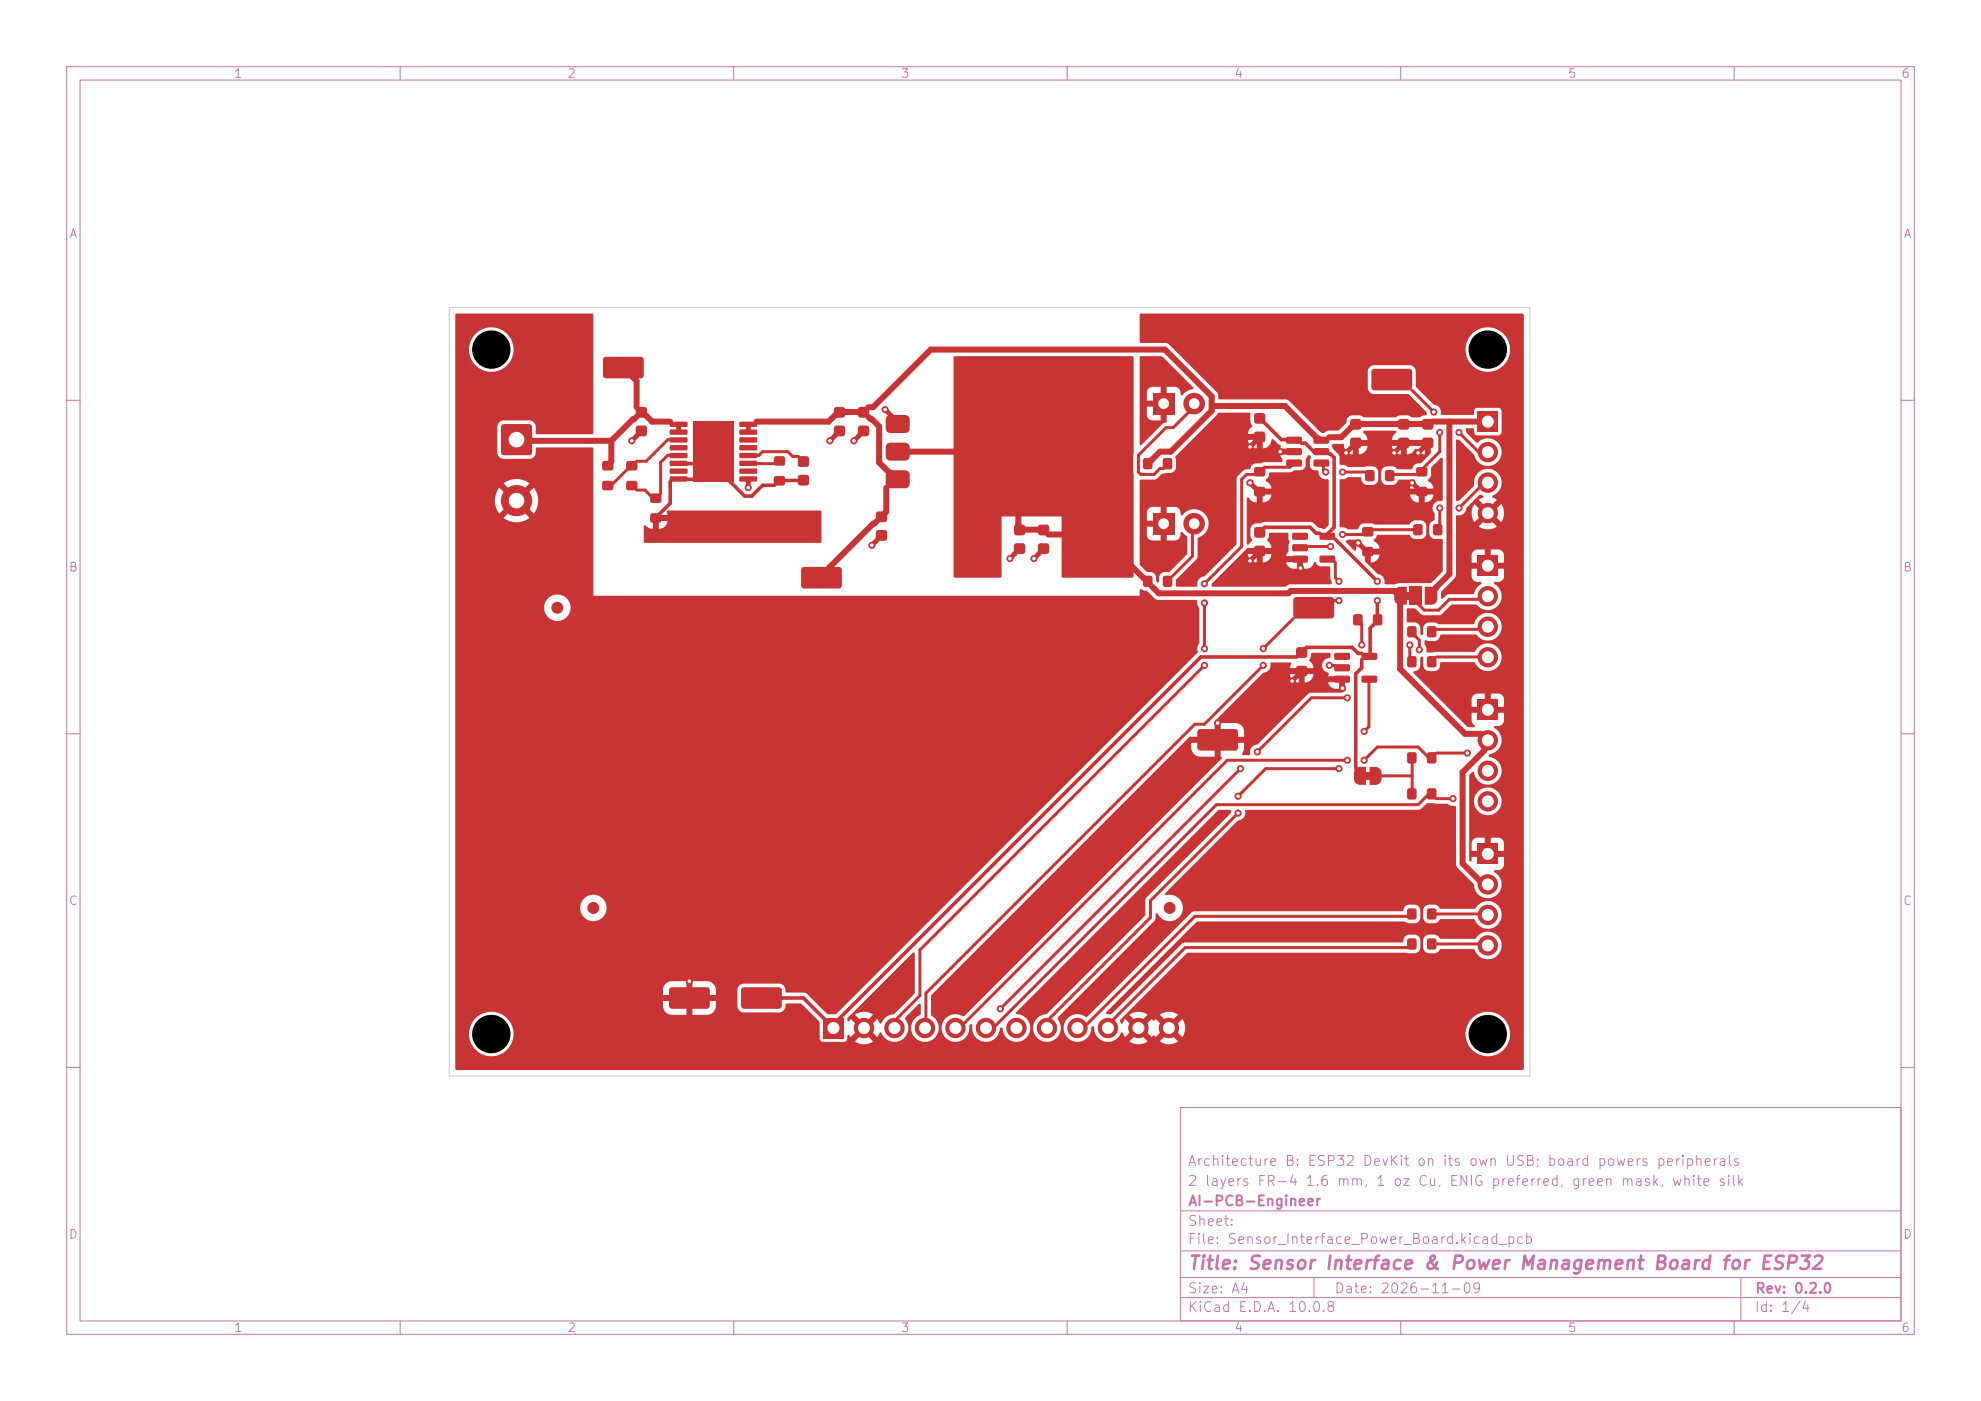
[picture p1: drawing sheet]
<svg xmlns="http://www.w3.org/2000/svg" width="297mm" height="210mm" viewBox="0 0 297 210" stroke-linecap="round" stroke-linejoin="round" font-family="sans-serif">
<defs><g id="words">
<text font-size="2" fill="#c872ab" x="178" y="190.8">Title: Sensor Interface &amp; Power Management Board for ESP32</text>
<g font-size="1.5" fill="#c872ab">
<text x="178" y="178.1">2 layers FR-4 1.6 mm, 1 oz Cu, ENIG preferred, green mask, white silk</text>
<text x="178" y="175.1">Architecture B: ESP32 DevKit on its own USB; board powers peripherals</text>
<text x="178" y="184.1">Sheet:</text>
<text x="178" y="181.1">AI-PCB-Engineer</text>
<text x="178" y="186.8">File: Sensor_Interface_Power_Board.kicad_pcb</text>
<text x="178" y="197">KiCad E.D.A. 10.0.8</text>
<text x="178" y="194.2">Size: A4</text>
<text x="200" y="194.2">Date: 2026-11-09</text>
<text x="263" y="197">Id: 1/4</text>
<text x="263" y="194.2">Rev: 0.2.0</text>
</g>
<g font-size="1.3" fill="#c872ab">
<text x="35" y="12">1</text>
<text x="85" y="12">2</text>
<text x="135" y="12">3</text>
<text x="185" y="12">4</text>
<text x="235" y="12">5</text>
<text x="285" y="12">6</text>
<text x="10.3" y="36">A</text>
<text x="285.3" y="36">A</text>
<text x="10.2" y="86">B</text>
<text x="285.2" y="86">B</text>
<text x="10.2" y="136">C</text>
<text x="285.2" y="136">C</text>
<text x="10.2" y="186">D</text>
<text x="285.2" y="186">D</text>
<text x="35" y="200">1</text>
<text x="85" y="200">2</text>
<text x="135" y="200">3</text>
<text x="185" y="200">4</text>
<text x="235" y="200">5</text>
<text x="285" y="200">6</text>
</g>
</g></defs>
<g fill="none" stroke="#c872ab" stroke-width=".15">
<path d="M10 10h277v190h-277zM12 12h273v186h-273zM60 10v2M110 10v2M160 10v2M210 10v2M260 10v2M10 60h2M285 60h2M10 110h2M285 110h2M10 160h2"/>
<path d="M177 166h108v32h-108zM285 160h2M60 198v2M110 198v2M160 198v2M177 194.5h108M177 191.5h108M177 187.5h108M177 181.5h108M197 191.5v3M210 198v2M260 198v2"/>
<path d="M261 191.5v6.5"/>
</g>
<g fill="#c83434">
<path d="M210.6 88.8h.9v1h-.9z"/>
<path d="M204.6 115.8h.9v1h-.9z"/>
<path d="M214 98.5l.3-.2h.7l.3 .2 .1 .2v1l-.1 .2-.3 .2h-.7l-.3-.2-.1-.2v-1z"/>
<path d="M211.1 98.5l.2-.2h.7l.3 .2 .1 .2v1l-.1 .2-.3 .2h-.7l-.2-.2-.1-.2v-1z"/>
<path d="M188.1 62l.3-.1h.9a.4 .4 0 0 1 .4 .4v.8a.4 .4 0 0 1-.4 .4h-.9a.4 .4 0 0 1-.4-.4v-.8z"/>
<path d="M188.1 64.8l.3-.1h.9a.4 .4 0 0 1 .4 .4v.8a.4 .4 0 0 1-.4 .4h-.9a.4 .4 0 0 1-.4-.4v-.8z"/>
<path d="M193.8 79.9h2.1l.2 .2v.7l-.3 .1h-1.9l-.2-.2z"/>
<path d="M193.8 81.6h2.1l.2 .2v.7l-.3 .1h-1.9l-.2-.2z"/>
<path d="M193.8 83.3h2.1l.2 .2v.7l-.3 .2-1.9-.1-.2-.2z"/>
<path d="M197.9 83.3h2.1l.2 .2v.7l-.3 .2-1.9-.1-.2-.2z"/>
<path d="M197.9 79.9h2.1l.2 .2v.7l-.3 .1h-1.9l-.2-.2z"/>
<path d="M133.1 62.3l.4-.1h2.2a.67 .67 0 0 1 .7 .7v1.3a.67 .67 0 0 1-.7 .7h-2.2a.67 .67 0 0 1-.7-.7v-1.5z"/>
<path d="M133.1 66.5l.4-.1h2.2a.67 .67 0 0 1 .7 .6v1.4a.67 .67 0 0 1-.7 .7h-2.2a.68 .68 0 0 1-.7-.7v-1.6z"/>
<path d="M144.4 64.5l.4-.2h2a.9 .9 0 0 1 .9 .9v5a.9 .9 0 0 1-.9 .9h-1.8a.9 .9 0 0 1-.9-.9v-5z"/>
<path d="M132.9 70.8l.6-.3h2.2a.67 .67 0 0 1 .7 .7v1.3a.67 .67 0 0 1-.7 .7h-2.2a.67 .67 0 0 1-.7-.7v-1.3z"/>
<path d="M205.7 55.4l.4-.1h5.2a.45 .45 0 0 1 .4 .4v2.4a.45 .45 0 0 1-.4 .4h-5.2a.45 .45 0 0 1-.5-.4v-2.4z"/>
<path d="M123.4 152.6h3.1v3h-3.1z"/>
<path d="M120.2 85.1l.4-.1h5.2a.45 .45 0 0 1 .4 .4v2.4a.45 .45 0 0 1-.4 .4h-5.2a.45 .45 0 0 1-.5-.4v-2.4z"/>
<path d="M194.4 97.1l.3-.1h.9a.4 .4 0 0 1 .4 .4v.8a.4 .4 0 0 1-.4 .4h-.9a.4 .4 0 0 1-.4-.4v-.8z"/>
<path d="M194.4 99.9l.3-.1h.9a.41 .41 0 0 1 .4 .4v.8a.41 .41 0 0 1-.4 .4h-.9a.41 .41 0 0 1-.4-.4v-.8z"/>
<path d="M171.5 68.8l.2-.2h.7l.3 .2 .1 .2v1l-.1 .2-.3 .2h-.7l-.2-.2-.1-.2v-1z"/>
<path d="M174.4 68.8l.3-.2h.7l.3 .2 .1 .2v1l-.1 .2-.3 .2h-.7l-.3-.2-.1-.2v-1z"/>
<path d="M221.5 83.3h3.1v3h-3.1z"/>
<path d="M188.1 79.1l.3-.1h.9a.41 .41 0 0 1 .4 .4v.8a.41 .41 0 0 1-.4 .4h-.9a.41 .41 0 0 1-.4-.4v-.8z"/>
<path d="M188.1 81.9l.3-.1h.9a.41 .41 0 0 1 .4 .4v.8a.41 .41 0 0 1-.4 .4h-.9a.41 .41 0 0 1-.4-.4v-.8z"/>
<path d="M209.2 88.3l.6-.3h1.1v2.7l-1.1-.1a.88 .88 0 0 1-.8-.8v-1.1z"/>
<path d="M211.4 88h1.8v2.7h-1.8z"/>
<path d="M213.6 88h1.1a.9 .9 0 0 1 .8 .9v1a.9 .9 0 0 1-.9 .8h-1z"/>
<path d="M211.1 112.9l.2-.2h.7l.3 .2 .1 .2v1l-.1 .2-.3 .2h-.7l-.2-.2-.1-.2v-1z"/>
<path d="M214 112.9l.3-.2h.7l.3 .2 .1 .2v1l-.1 .2-.3 .2h-.7l-.3-.2-.1-.2v-1z"/>
<path d="M213.3 62.9l.3-.1h.9a.4 .4 0 0 1 .4 .4v.8a.4 .4 0 0 1-.4 .4h-.9a.41 .41 0 0 1-.4-.4v-.8z"/>
<path d="M213.3 65.7l.3-.1h.9a.4 .4 0 0 1 .4 .4v.8a.4 .4 0 0 1-.4 .4h-.9a.41 .41 0 0 1-.4-.4v-.8z"/>
<path d="M221.5 61.7h3.1v3h-3.1z"/>
<path d="M204.3 79.1l.3-.1h1l.2 .1 .1 .3v.7l-.1 .2-.2 .1h-1l-.3-.1-.1-.2v-.7z"/>
<path d="M204.3 82.1l.3-.1h1l.2 .1 .1 .2v.7l-.1 .3-.2 .1h-1l-.3-.1-.1-.3v-.7z"/>
<path d="M188.1 70.1l.3-.1h1l.2 .1 .1 .3v.7l-.1 .2-.2 .1h-1l-.3-.1-.1-.2v-.7z"/>
<path d="M188.1 73.1l.3-.1h1l.2 .1 .1 .2v.7l-.1 .3-.2 .1h-1l-.3-.1-.1-.3v-.7z"/>
<path d="M158.9 56.3l.4-.1h5.2a.45 .45 0 0 1 .4 .4v2.4a.45 .45 0 0 1-.4 .4h-5.2a.45 .45 0 0 1-.5-.4v-2.4z"/>
<path d="M100.4 148.1l.4-.1h5.2a.45 .45 0 0 1 .4 .4v2.4a.45 .45 0 0 1-.4 .4h-5.2a.45 .45 0 0 1-.5-.4v-2.4z"/>
<path d="M94 69.2l.2-.1h1l.3 .1 .1 .3v.7l-.1 .2-.3 .1h-1l-.2-.1-.1-.2v-.7z"/>
<path d="M94 72.2l.2-.1h1l.3 .1 .1 .2v.7l-.1 .3-.3 .1h-1l-.2-.1-.1-.3v-.7z"/>
<path d="M214.9 78.7l.3-.2h.7l.3 .2 .1 .2v1l-.1 .2-.3 .2h-.7l-.3-.2-.1-.2v-1z"/>
<path d="M212 78.7l.2-.2h.7l.3 .2 .1 .2v1l-.1 .2-.3 .2h-.7l-.2-.2-.1-.2v-1z"/>
<path d="M125.1 61.1l.3-.1h.9a.4 .4 0 0 1 .4 .4v.8a.4 .4 0 0 1-.4 .4h-.9a.4 .4 0 0 1-.4-.4v-.8z"/>
<path d="M125.1 63.9l.3-.1h.9a.4 .4 0 0 1 .4 .4v.8a.4 .4 0 0 1-.4 .4h-.9a.4 .4 0 0 1-.4-.4v-.8z"/>
<path d="M203.2 115.3l.6-.3h1v2.7l-1-.1a.88 .88 0 0 1-.8-.8v-1.1z"/>
<path d="M205.3 115h1a.88 .88 0 0 1 .8 .9v1a.88 .88 0 0 1-.9 .7l-.9 .1z"/>
<path d="M194 89.6l.4-.1h5.2a.45 .45 0 0 1 .4 .4v2.4a.45 .45 0 0 1-.4 .4h-5.2a.45 .45 0 0 1-.5-.4v-2.4z"/>
<path d="M204.8 70.6l.2-.2h.7l.3 .2 .1 .2v1l-.1 .2-.3 .2h-.7l-.2-.2-.1-.2v-1z"/>
<path d="M207.7 70.6l.3-.2h.7l.3 .2 .1 .2v1l-.1 .2-.3 .2h-.7l-.3-.2-.1-.2v-1z"/>
<path d="M128.7 61.1l.3-.1h.9a.41 .41 0 0 1 .4 .4v.8a.41 .41 0 0 1-.4 .4h-.9a.41 .41 0 0 1-.4-.4v-.8z"/>
<path d="M128.7 63.9l.3-.1h.9a.41 .41 0 0 1 .4 .4v.8a.41 .41 0 0 1-.4 .4h-.9a.41 .41 0 0 1-.4-.4v-.8z"/>
<path d="M200.1 97.9h2.1l.2 .2v.7l-.3 .1h-1.9l-.2-.2z"/>
<path d="M200.1 99.6h2.1l.2 .2v.7l-.3 .1h-1.9l-.2-.2z"/>
<path d="M200.1 101.3h2.1l.2 .2v.7l-.3 .2-1.9-.1-.2-.2z"/>
<path d="M204.2 101.3h2.1l.2 .2v.7l-.3 .2-1.9-.1-.2-.2z"/>
<path d="M204.2 97.9h2.1l.2 .2v.7l-.3 .1h-1.9l-.2-.2z"/>
<path d="M211.1 118.3l.2-.2h.7l.3 .2 .1 .2v1l-.1 .2-.3 .2h-.7l-.2-.2-.1-.2v-1z"/>
<path d="M214 118.3l.3-.2h.7l.3 .2 .1 .2v1l-.1 .2-.3 .2h-.7l-.3-.2-.1-.2v-1z"/>
<path d="M192.9 65.5h2.1l.2 .2v.7l-.3 .1h-1.9l-.2-.2z"/>
<path d="M192.9 67.2h2.1l.2 .2v.7l-.3 .1h-1.9l-.2-.2z"/>
<path d="M192.9 68.9h2.1l.2 .2v.7l-.3 .2-1.9-.1-.2-.2z"/>
<path d="M197 68.9h2.1l.2 .2v.7l-.3 .2-1.9-.1-.2-.2z"/>
<path d="M197 67.2h2.1l.2 .2v.7l-.3 .1h-1.9l-.2-.2z"/>
<path d="M197 65.5h2.1l.2 .2v.7l-.3 .1h-1.9l-.2-.2z"/>
<path d="M152.1 78.8l.3-.2h.9a.4 .4 0 0 1 .4 .4v.9a.4 .4 0 0 1-.4 .4h-.9a.4 .4 0 0 1-.4-.4v-.9z"/>
<path d="M152.1 81.5l.3-.1h.9a.4 .4 0 0 1 .4 .4v.8a.4 .4 0 0 1-.4 .4h-.9a.4 .4 0 0 1-.4-.4v-.8z"/>
<path d="M116.1 68.5l.3-.1h1l.2 .1 .1 .2v.8l-.1 .2-.2 .1h-1l-.3-.1-.1-.2v-.8z"/>
<path d="M116.1 71.5l.3-.2h1l.2 .2 .1 .2v.7l-.1 .3-.2 .1h-1l-.3-.1-.1-.3v-.7z"/>
<path d="M179.6 109.4l.4-.1h5.2a.45 .45 0 0 1 .4 .4v2.4a.45 .45 0 0 1-.4 .4h-5.2a.45 .45 0 0 1-.5-.4v-2.4z"/>
<path d="M171.5 86.4l.2-.1h.7l.3 .1 .1 .2v1l-.1 .3-.3 .1h-.7l-.2-.1-.1-.3v-1z"/>
<path d="M174.4 86.4l.3-.1h.7l.3 .1 .1 .2v1l-.1 .3-.3 .1h-.7l-.3-.1-.1-.3v-1z"/>
<path d="M119.7 68.5l.3-.1h.9a.4 .4 0 0 1 .4 .4v.8a.4 .4 0 0 1-.4 .4h-.9a.4 .4 0 0 1-.4-.4v-.8z"/>
<path d="M119.7 71.3l.3-.1h.9a.4 .4 0 0 1 .4 .4v.8a.4 .4 0 0 1-.4 .4h-.9a.4 .4 0 0 1-.4-.4v-.8z"/>
<path d="M211.1 94l.2-.2h.7l.3 .2 .1 .2v1l-.1 .2-.3 .2h-.7l-.2-.2-.1-.2v-1z"/>
<path d="M214 94l.3-.2h.7l.3 .2 .1 .2v1l-.1 .2-.3 .2h-.7l-.3-.2-.1-.2v-1z"/>
<path d="M97.6 74.1l.2-.1h1l.3 .1 .1 .2v.7l-.1 .3-.3 .1h-1l-.2-.1-.1-.3v-.7z"/>
<path d="M97.6 77l.2-.1h1l.3 .1 .1 .3v.7l-.1 .3-.3 .1h-1l-.2-.1-.1-.3v-.7z"/>
<path d="M75.2 63.7l.4-.1h3.7a.45 .45 0 0 1 .5 .4v3.8a.45 .45 0 0 1-.5 .4h-3.7a.45 .45 0 0 1-.5-.4v-3.8z"/>
<path d="M221.5 104.9h3.1v3h-3.1z"/>
<path d="M111.2 148.1l.4-.1h5.2a.45 .45 0 0 1 .4 .4v2.4a.45 .45 0 0 1-.4 .4h-5.2a.45 .45 0 0 1-.5-.4v-2.4z"/>
<path d="M202.5 62.9l.3-.1h.9a.4 .4 0 0 1 .4 .4v.8a.4 .4 0 0 1-.4 .4h-.9a.41 .41 0 0 1-.4-.4v-.8z"/>
<path d="M202.5 65.7l.3-.1h.9a.4 .4 0 0 1 .4 .4v.8a.4 .4 0 0 1-.4 .4h-.9a.41 .41 0 0 1-.4-.4v-.8z"/>
<path d="M209.7 62.9l.3-.1h.9a.41 .41 0 0 1 .4 .4v.8a.41 .41 0 0 1-.4 .4h-.9a.41 .41 0 0 1-.4-.4v-.8z"/>
<path d="M209.7 65.7l.3-.1h.9a.41 .41 0 0 1 .4 .4v.8a.41 .41 0 0 1-.4 .4h-.9a.41 .41 0 0 1-.4-.4v-.8z"/>
<path d="M212.4 70.1l.3-.1h1l.2 .1 .1 .3v.7l-.1 .2-.2 .1h-1l-.3-.1-.1-.2v-.7z"/>
<path d="M212.4 73.1l.3-.1h1l.2 .1 .1 .2v.7l-.1 .3-.2 .1h-1l-.3-.1-.1-.3v-.7z"/>
<path d="M172.8 76.9h3.3v3.2h-3.3z"/>
<path d="M172.8 58.9h3.3v3.2h-3.3z"/>
<path d="M221.5 126.5h3.1v3h-3.1z"/>
<path d="M203 92.2l.2-.2h.7l.3 .2 .1 .2v1l-.1 .2-.3 .2h-.7l-.2-.2-.1-.2v-1z"/>
<path d="M205.9 92.2l.3-.2h.7l.3 .2 .1 .2v1l-.1 .2-.3 .2h-.7l-.3-.2-.1-.2v-1z"/>
<path d="M131.4 76.8l.3-.1h.9a.4 .4 0 0 1 .4 .4v.8a.4 .4 0 0 1-.4 .4h-.9a.4 .4 0 0 1-.4-.4v-.8z"/>
<path d="M131.4 79.6l.3-.2h.9a.4 .4 0 0 1 .4 .5v.8a.4 .4 0 0 1-.4 .4h-.9a.4 .4 0 0 1-.4-.4v-.8z"/>
<path d="M100.4 63.3l2.6-.1 .1 .2v.5l-.2 .1h-2.4l-.1-.2z"/>
<path d="M100.4 64.4h2.6l.1 .2v.5l-.2 .1h-2.4l-.1-.2z"/>
<path d="M100.4 65.6h2.6l.1 .1v.5l-.2 .2-2.4-.1-.1-.2z"/>
<path d="M100.4 66.8l2.6-.1 .1 .2v.5l-.2 .1h-2.4l-.1-.2z"/>
<path d="M100.4 67.9h2.6l.1 .2v.5l-.2 .1h-2.4l-.1-.2z"/>
<path d="M100.4 69.1h2.6l.1 .2v.4l-.2 .2-2.4-.1-.1-.1z"/>
<path d="M100.4 70.3l2.6-.1 .1 .2v.5l-.2 .1h-2.4l-.1-.2z"/>
<path d="M100.4 71.4h2.6l.1 .2v.5l-.2 .1h-2.4l-.1-.2z"/>
<path d="M110.9 71.4h2.5l.1 .2v.5l-.2 .1h-2.3l-.2-.2z"/>
<path d="M110.9 70.3l2.5-.1 .1 .2v.5l-.2 .1h-2.3l-.2-.2z"/>
<path d="M110.9 69.1h2.5l.1 .2v.4l-.2 .2-2.3-.1-.2-.1z"/>
<path d="M110.9 67.9h2.5l.1 .2v.5l-.2 .1h-2.3l-.2-.2z"/>
<path d="M110.9 66.8l2.5-.1 .1 .2v.5l-.2 .1h-2.3l-.2-.2z"/>
<path d="M110.9 65.6h2.5l.1 .1v.5l-.2 .2-2.3-.1-.2-.2z"/>
<path d="M110.9 64.4h2.5l.1 .2v.5l-.2 .1h-2.3l-.2-.2z"/>
<path d="M110.9 63.3l2.5-.1 .1 .2v.5l-.2 .1h-2.3l-.2-.2z"/>
<path d="M103.9 63.2h6.1v9h-6.1z"/>
<path d="M155.7 78.8l.3-.2h.9a.4 .4 0 0 1 .4 .4v.9a.4 .4 0 0 1-.4 .4h-.9a.4 .4 0 0 1-.4-.4v-.9z"/>
<path d="M155.7 81.5l.3-.1h.9a.4 .4 0 0 1 .4 .4v.8a.4 .4 0 0 1-.4 .4h-.9a.4 .4 0 0 1-.4-.4v-.8z"/>
<path d="M214 136.3l.3-.2h.7l.3 .2 .1 .2v1l-.1 .2-.3 .2h-.7l-.3-.2-.1-.2v-1z"/>
<path d="M211.1 136.3l.2-.2h.7l.3 .2 .1 .2v1l-.1 .2-.3 .2h-.7l-.2-.2-.1-.2v-1z"/>
<path d="M214 140.8l.3-.2h.7l.3 .2 .1 .2v1l-.1 .2-.3 .2h-.7l-.3-.2-.1-.2v-1z"/>
<path d="M211.1 140.8l.2-.2h.7l.3 .2 .1 .2v1l-.1 .2-.3 .2h-.7l-.2-.2-.1-.2v-1z"/>
<path d="M90.4 69.2l.2-.1h1l.3 .1 .1 .3v.7l-.1 .2-.3 .1h-1l-.2-.1-.1-.2v-.7z"/>
<path d="M90.4 72.2l.2-.1h1l.3 .1 .1 .2v.7l-.1 .3-.3 .1h-1l-.2-.1-.1-.3v-.7z"/>
<path d="M90.5 53.6l.4-.1h5.2a.45 .45 0 0 1 .4 .4v2.4a.45 .45 0 0 1-.4 .4h-5.2a.45 .45 0 0 1-.5-.4v-2.4z"/>
<path d="M95.4 61.1l.3-.1h.9a.4 .4 0 0 1 .4 .4v.8a.4 .4 0 0 1-.4 .4h-.9a.4 .4 0 0 1-.4-.4v-.8z"/>
<path d="M95.4 63.9l.3-.1h.9a.4 .4 0 0 1 .4 .4v.8a.4 .4 0 0 1-.4 .4h-.9a.4 .4 0 0 1-.4-.4v-.8z"/>
<circle cx="129.5" cy="154.1" r="1.53"/>
<circle cx="134.1" cy="154.1" r="1.53"/>
<circle cx="138.7" cy="154.1" r="1.53"/>
<circle cx="143.2" cy="154.1" r="1.53"/>
<circle cx="147.8" cy="154.1" r="1.53"/>
<circle cx="152.4" cy="154.1" r="1.53"/>
<circle cx="157" cy="154.1" r="1.53"/>
<circle cx="161.5" cy="154.1" r="1.53"/>
<circle cx="166.1" cy="154.1" r="1.53"/>
<circle cx="170.7" cy="154.1" r="1.53"/>
<circle cx="175.3" cy="154.1" r="1.53"/>
<circle cx="223.1" cy="89.4" r="1.53"/>
<circle cx="223.1" cy="93.9" r="1.53"/>
<circle cx="223.1" cy="98.5" r="1.53"/>
<circle cx="223.1" cy="67.8" r="1.53"/>
<circle cx="223.1" cy="72.3" r="1.53"/>
<circle cx="223.1" cy="76.9" r="1.53"/>
<circle cx="83.6" cy="91.1" r=".9"/>
<circle cx="89" cy="136.1" r=".9"/>
<circle cx="175.4" cy="136.1" r=".9"/>
<circle cx="77.4" cy="75" r="2.34"/>
<circle cx="223.1" cy="111" r="1.53"/>
<circle cx="223.1" cy="115.5" r="1.53"/>
<circle cx="223.1" cy="120.1" r="1.53"/>
<circle cx="179" cy="78.5" r="1.62"/>
<circle cx="179" cy="60.5" r="1.62"/>
<circle cx="223.1" cy="132.6" r="1.53"/>
<circle cx="223.1" cy="137.1" r="1.53"/>
<circle cx="223.1" cy="141.7" r="1.53"/>
<circle cx="211.4" cy="96.7" r=".54"/>
<circle cx="204.2" cy="96.7" r=".54"/>
<circle cx="199.3" cy="99.7" r=".54"/>
<circle cx="206.5" cy="90" r=".54"/>
<circle cx="206.5" cy="87.1" r=".54"/>
<circle cx="128" cy="66.1" r=".54"/>
<circle cx="124.4" cy="66.1" r=".54"/>
<circle cx="182.6" cy="108.4" r=".54"/>
<circle cx="201.8" cy="67.9" r=".54"/>
<circle cx="211.7" cy="72.4" r=".54"/>
<circle cx="209" cy="67.9" r=".54"/>
<circle cx="195" cy="85.2" r=".54"/>
<circle cx="187.4" cy="72.4" r=".54"/>
<circle cx="94.7" cy="66.1" r=".54"/>
<circle cx="103.4" cy="147.1" r=".54"/>
<circle cx="212.6" cy="67.9" r=".54"/>
<circle cx="132.7" cy="61.4" r=".54"/>
<circle cx="187.4" cy="67" r=".54"/>
<circle cx="112.2" cy="73.1" r=".54"/>
<circle cx="187.4" cy="84.1" r=".54"/>
<circle cx="155" cy="83.7" r=".54"/>
<circle cx="191.9" cy="67.7" r=".54"/>
<circle cx="203.6" cy="81.4" r=".54"/>
<circle cx="193.7" cy="102.1" r=".54"/>
<circle cx="130.7" cy="81.7" r=".54"/>
<circle cx="151.4" cy="83.7" r=".54"/>
<circle cx="201.3" cy="103.2" r=".54"/>
<circle cx="199.5" cy="81.9" r=".54"/>
<circle cx="201.3" cy="80.1" r=".54"/>
<circle cx="189.4" cy="97.2" r=".54"/>
<circle cx="200.7" cy="90" r=".54"/>
<circle cx="189.4" cy="99.7" r=".54"/>
<circle cx="200.7" cy="87.1" r=".54"/>
<circle cx="215.9" cy="64.8" r=".54"/>
<circle cx="215" cy="61.8" r=".54"/>
<circle cx="218.7" cy="64.8" r=".54"/>
<circle cx="180.6" cy="90.4" r=".54"/>
<circle cx="180.6" cy="99.7" r=".54"/>
<circle cx="180.6" cy="97.2" r=".54"/>
<circle cx="180.6" cy="87.5" r=".54"/>
<circle cx="204.5" cy="114" r=".54"/>
<circle cx="220" cy="112.9" r=".54"/>
<circle cx="202" cy="114" r=".54"/>
<circle cx="217.8" cy="119.7" r=".54"/>
<circle cx="212.8" cy="97.4" r=".54"/>
<circle cx="150" cy="151.2" r=".54"/>
<circle cx="188.5" cy="112.7" r=".54"/>
<circle cx="202" cy="104.6" r=".54"/>
<circle cx="186" cy="115.2" r=".54"/>
<circle cx="204.5" cy="109.6" r=".54"/>
<circle cx="200.7" cy="115.2" r=".54"/>
<circle cx="185.6" cy="119.4" r=".54"/>
<circle cx="185.6" cy="121.9" r=".54"/>
<circle cx="215.9" cy="76.2" r=".54"/>
<circle cx="218.7" cy="76.2" r=".54"/>
<circle cx="201.3" cy="70.8" r=".54"/>
<circle cx="198.8" cy="70.8" r=".54"/>
</g>
<g fill="none" stroke="#c83434" stroke-width=".45">
<path d="M211.7 58.5l3.3 3.3M94 70.4l-2.2 2.2-.7 .2M95.4 73.5h1.3l.9 .9 .7 .3M101.7 65.9h-1.6l-3.2 3.2h-1.5M101.7 68.3l-1.6-.1-1.1 1.1v4.7M112.2 68.3l1.6-.1 .5-.5h3.8l.7 .7h.9M112.2 69.5h3.9M179 60.5l-.8 1.3-2.3 2.3h-1.1l-4.1 4.1v2.6l.3 .3h2l.9-.9h.6M179 78.5l-.2 1.4v3.5l-3.1 3M188.9 70.7l-.8 .4h-1.2l-.7 .7v10.1l-5.6 5.6M194 69.4l-.6 .6h-3.8M198.1 69.4l.3 .5v.5l.4 .4"/>
<path d="M201.3 70.8h3.4M205.1 79.7l-.8 .4h-3M205.8 79.4h6.8M212.4 71.1h-3.4l-.7 .2M215.9 64.8v2.9l-2.4 2.3-.3 .7M215.9 76.2v2.5l-.4 .7M218.7 64.8l2.9 2.9 1.5 .1M221.8 73.1l-3.1 3.1M180.6 90.4v6.8M180.6 99.7l-42.7 42.7v6.8l-3.4 3.5M189.4 99.7l-8.8 8.9h-1.5l-40.3 40.3v3.8l-.1 1.4M193.9 92.7l-4.5 4.5"/>
<path d="M196.1 81.9h3.4M199.3 99.7h.7l1.2 .4M200.2 84.3v2.3l.5 .5M200.7 90h-.7l-3 1.1M203.6 92.9l.6 .7v3.1M211.4 96.7v1.8M211.7 94.7l1.1 1.3v1.4M212.3 89.3l.3 1.3 .9 .9h2.2l1.6-1.7h4.3M215.3 98.5h7.8M221.6 94.3h-6.3l-.7 .4M186 115.2l-36 36M200.7 115.2h-10.9l-4.2 4.2"/>
<path d="M202 114h-18l-39.4 39.4M202 104.6h-5.4l-8.1 8.1M205.3 101.8l-.1 7.1-.7 .7M206.2 116.3h5.5M211.7 114.3v4.7M214.6 113.6l-.5-.2-1.5-1.4h-6.1l-2 2M214.6 119l-.5 .2-1.5 1.4h-30.2l-33.1 33.1M215.3 112.9h4.7M215.3 119.7h2.5M185.6 121.9l-13.1 13.1v2.5l-15.1 15.2M211.7 137l-.7 .4h-31.9l-16.2 16.2M214.6 137h7"/>
<path d="M211.7 141.5l-.7 .5h-33.3l-10.8 10.8M214.6 141.5h7"/>
</g>
<g fill="none" stroke="#c83434" stroke-width=".54">
<path d="M100.5 72.2v3.2l-2.2 2.2M101.7 71.8h2.2M101.7 69.5h2.2M107 67.7l2.5 4.5 2.1 2.2h1.1l1.6-1.7h1.8M120.5 72h-2.9M188.9 79.8l.7-.8h6.8l.9 .9h.6M189.6 63.4l2.5 2.5 1.9 .1M195.2 66.4h.5l1.3 1.3h1.1M199.3 68.1h.2l.5 .5v10.4l-.9 .9-.1 .5M194.4 98.5h-14.4l-54.1 54.2-.9 1.4M195.2 97.8l.7-.8h6.8l.9 .9h.6M200.2 80.8l6.3 6.3"/>
<path d="M204.2 98.8v1.3l-.9 .9v14l.6 1.3M206 93.6l-.6 .6v3.7l-.1 .5M206.5 90v2.9M114.2 149.6h6.3l3 3.1"/>
</g>
<g fill="none" stroke="#c83434" stroke-width=".72">
<path d="M96.2 64.6l-1.5 1.5M101.7 63.6v1.2M112.2 63.6v1.2M112.2 71.8v1.3M125.9 64.6l-1.5 1.5M129.5 64.6l-1.5 1.5M132.7 61.4l.9 .9 1 1.3M187.4 72.4l1.5 1.3M188.9 65.5l-1.5 1.5M191.9 67.7h2.1M203.3 66.4l-1.5 1.5M210.5 66.4l-1.5 1.5"/>
<path d="M211.7 72.4l1.5 1.3M214.1 66.4l-1.5 1.5M132.2 80.3l-1.5 1.4M152.9 82.2l-1.5 1.5M156.5 82.2l-1.5 1.5M188.9 82.6l-1.5 1.5M194.9 83.8l.1 1.4M203.6 81.4l1.5 1.3M182.6 108.4v2.5M195.2 100.6l-1.5 1.5M201.2 101.8l.1 1.4M103.4 147.1v2.5"/>
</g>
<g fill="none" stroke="#c83434" stroke-width=".9">
<path d="M93.5 55.1l1.9 2v3.9M161.9 57.8l-3.1 1.3h-5.9l-5.3 5.2M77.4 65.9l2.4 .2h11.9M91.7 66.1v3l-.6 .7M95.4 62.5l-.3 .3h-.2l-3.2 3.3M96.2 61.8l.7 .5 .9 .9h2.7M125.9 61.8l-.8 .5-.9 .9h-10.8M126.6 61.8h2.9M130.2 61h.7l8.6-8.6h35.1l7.1 7v2.2l-6.2 6.1h-1.6l-1.8 1.8M130.2 62.5l.3 .3h.2l1.1 1.1v5.4l1.3 1.3 1.5 1.2M131.4 78.1l-.3 .4h-.2l-6.5 6.5-1.2 1.6M132.9 73.1v3.6l-.7 .8"/>
<path d="M136.3 67.7h9.6M147.6 71.1l5.1 5.1v2.5l.2 .7M153.6 79.4h2.9M181.7 60.9h10.9l4.7 4.6 .8 .5M203.3 63.6l-.8 .5-1.4 1.4h-1.8M204 63.6h6.5M211.2 63.6h2.9M214.8 63.2h8.3M217.3 63.2v22.9l-2 1.9-.7 1.3M157.2 80.1h7.7l6.5 6.5 .7 .5M172.7 87.9l1 1h19.5l.3-.3h15.5l.9 .7M209.9 90.6v9.7l9.7 9.7h2.4l1.1 1"/>
<path d="M222.5 112.3v.2l-3.2 3.3v13.6l2.5 2.6 1.3 .6"/>
</g>
<g fill="#c83434">
<path d="M143 53.4h26.8l.1 .1 .1 32.9-.1 .2h-10.5l-.2-.1v-9.1h-9v9l-.1 .2h-6.9l-.2-.1v-32.9z"/>
<path d="M96.6 78.8l.2-.1 .5 .5 .6 .1v-1.2h.9v1.2a1.24 1.24 0 0 0 1.3-1.2h-2.2v-.3l.1-.1 .3-.1 .1-.4h1.7l-.1-.5 .1-.2h22.9l.2 .2v4.5l-.2 .2h-26.3l-.2-.2z"/>
<path d="M68.3 47.1l20.5-.1 .2 .1-.1 17.9-8.4 .1-.2-.2a1.72 1.72 0 0 0-.3-1.6l-.6-.3h-3.9a.97 .97 0 0 0-.9 .9v4l.2 .6 .7 .3h4.1a1.27 1.27 0 0 0 .8-1.7h8.4l.2 .1v22.1h81.9v-.8l.2-.2 .4 .2 .5 .1 1.1 1.1 .5 .2 5.9 .1a1.92 1.92 0 0 0 .3 1.2v5.3a1.09 1.09 0 0 0-.2 1.1l-.1 .2-54.1 54.2h-1.4l-3.2-3.2h-3a1.27 1.27 0 0 0-1-1.4l-5.5 .1a.99 .99 0 0 0-.7 .9v2.6a.98 .98 0 0 0 .9 .8l5.5-.1a1.12 1.12 0 0 0 .8-1.2l2.4-.1 2.6 2.7 .1 2.6 .2 .4 .2 .1h3.3l.2-.1a.93 .93 0 0 0 .3-.9l.2-.1 .2 .4 1.2-1.2 .3 .5 .3 .2-1.1 1.1 .1 .1a2.42 2.42 0 0 0 2.6-.1l-1.1-1.1 .3-.2 .3-.5 1.1 1.2 .4-.7 .3 .1a2.1 2.1 0 0 0 3 .9 2.1 2.1 0 0 0 .5-3.1l2.1-2.3 .3 .2v1.4l-.2 .2a2.08 2.08 0 0 0-.9 3.1 2.08 2.08 0 0 0 3.3 .1 2.08 2.08 0 0 0-.7-3.2v-3.1l37.8-37.7h1.2a1.6 1.6 0 0 0 1.1 2h2.4v-2h-4.7l.9-1 3.8 .1v-2.1h.9v2.1h3.5v-.9a1.33 1.33 0 0 0-1.2-1.2h-3.2v-.1l7.1-7.3h4.2a1.28 1.28 0 0 0 1.3 1.3v-1.3h.9v1.3h3.5a1.28 1.28 0 0 0 1.7 1v-1h-4.8l.4-.3a1.27 1.27 0 0 0 .5-1h-7.7l.2-.2a1.11 1.11 0 0 0 1.1-1.4l.1-.1h2.8l.2 .2-.2 .6h3.5a1.36 1.36 0 0 0-.6-1.1l.2-.6 .1-.5h.1h2.6l.2 .1-.1 .6a1.15 1.15 0 0 0-1.2 1 1.15 1.15 0 0 0 1 1.3l-.1 .5h1.9l.2 .1v.3h.4l.1 1.7-.5 .3h-4.7l-.4 .2-7.6 7.6a1.12 1.12 0 0 0-1.1 1.5l-.1 .1h-.9l-.2-.1v-.2a1.96 1.96 0 0 0 .3-1.5h-3.5v2l.2 .1v.2l-38.6 38.6h-.2a2.09 2.09 0 0 0-3.1 1.2 2.09 2.09 0 0 0 1.9 2.7 2.09 2.09 0 0 0 2.1-2.5l.3-.2 .2 .2a2.07 2.07 0 0 0 1.8 2.5 2.07 2.07 0 0 0 2.3-1.9l.2-.3 .2 .2a2.09 2.09 0 0 0 2.2 2 2.09 2.09 0 0 0 2-2.2 2.09 2.09 0 0 0-2.1-2v-.3l30.2-30.3h1.9v.5l-12.6 12.6-.2 .4v2.4l-14.8 14.7a2.08 2.08 0 0 0-2 2.2 2.08 2.08 0 0 0 2.2 2 2.08 2.08 0 0 0 1.9-2.3h.5v.4a2.1 2.1 0 0 0 2.2 1.9 2.1 2.1 0 0 0 2-2.3l.1-.1 .2 .1a2.11 2.11 0 0 0 1.7 2.2 2.11 2.11 0 0 0 2.4-1.3h.2l.4 .7 1.1-1.2 .3 .5 .3 .2-1.1 1.1 .1 .1a2.42 2.42 0 0 0 2.7-.1l-1.2-1.1 .3-.2 .3-.5 1.2 1.2 .3-.3 .2 .3 1.2-1.2 .3 .5 .3 .2-1.1 1.1a2.4 2.4 0 0 0 2.7 0l-1.1-1.1 .3-.2 .3-.5 1.2 1.2 .3-.7h42.1v.4a3.3 3.3 0 0 0 5.1 2.7 3.3 3.3 0 0 0 0-5.8 3.3 3.3 0 0 0-5.1 2.7h-42.1l.1-.5a2.39 2.39 0 0 0-.4-1.6l-1.2 1.2-.1-.4-.5-.3 1.1-1.1-.1-.1a2.42 2.42 0 0 0-2.6 .1l1.1 1.1-.3 .2-.3 .5-1.2-1.2-.3 .3-.2-.3-1.2 1.2-.1-.4-.5-.3 1.2-1.1a2.4 2.4 0 0 0-2.8 0l1.1 1.1-.3 .2-.3 .5-1.1-1.2-.3 .6-.2 .2-.2-.2-.1-.3 10.2-10.2h32.8l1.2 .1 .4-.1 .3-.4 .1-.3v-1.2h.5v1.3l.2 .4 .5 .3h1.1l.4-.3 .4-.3h4.9l.2 .1a2.08 2.08 0 0 0 3.1 1 2.08 2.08 0 0 0 .2-3.3 2.08 2.08 0 0 0-3.2 .6h-5.2l-.4-.3-.4-.3h-1l-.6 .3-.2 .5h-.5l-.1-.3-.3-.4-1.3-.1a.96 .96 0 0 0-.8 1.1l-32.8 .1-.4 .1-10.6 10.6h-.6l-.2-.1 .1-.2 13.6-13.6 31.2 .1a1.57 1.57 0 0 0 1.4 .2l.2-.1a.86 .86 0 0 0 .6-.7v-1.2h.5v1.3l.2 .4 .5 .3h1.1l.4-.3 .4-.3h5l.1 .1a2.08 2.08 0 0 0 3.2 .9 2.08 2.08 0 0 0 .1-3.3 2.08 2.08 0 0 0-3.2 .7h-5.2l-.4-.3-.4-.3h-1.1a.9 .9 0 0 0-.7 .8h-.5v-.1a.93 .93 0 0 0-.8-.7h-.9a.97 .97 0 0 0-.8 .9l-31.6 .1-15.8 15.8-.2 .1a2.07 2.07 0 0 0-3.3 1.4h-.5l-.4-1.3 14.5-14.6 .1-.4 .1-.6 .2-.1a2.01 2.01 0 0 0 2.5 1.1 2.01 2.01 0 0 0 1.2-2.5 2.01 2.01 0 0 0-2.4-1.3l-.1-.2v-.1l11-10.9a1.12 1.12 0 0 0 1-1.5l.1-.1h25.9l.4-.2 .9-.8 3 .1a1.4 1.4 0 0 0 1.2 .3l.1 .2v8.6l.2 .4 2.5 2.6a2.09 2.09 0 0 0 3.2 1.7 2.09 2.09 0 0 0-.2-3.6v-.2a1.27 1.27 0 0 0 1.5-.8v-1.2h-1.7l.2-.4-.2-.5h1.7v-1.3l-.3-.5-.4-.2h-1.3v1.6l-.3-.1-.6 .1v-1.6h-1.3l-.4 .2-.3 .5v1.3h1.7l-.1 .3 .1 .6h-1.7v.6h-.2l-.1-.1v-9h.7a2.08 2.08 0 0 0 2.9 2 2.08 2.08 0 0 0 .5-3.5 2.08 2.08 0 0 0-3.4 1.1v.4h-.7v-3.8l.4-.5h.2a2.15 2.15 0 0 0 3.5 1.4 2.1 2.1 0 0 0 .6-2.2 2.1 2.1 0 0 0-1.7-1.5 .36 .36 0 0 1 .2-.4 2.1 2.1 0 0 0 1.6-1.8 2.1 2.1 0 0 0-1.1-2.1v-.2a1.27 1.27 0 0 0 1.5-.8v-1.2h-1.7l.2-.4-.2-.5h1.7v-1.3l-.3-.5-.4-.2h-1.3v1.6l-.3-.1-.6 .1v-1.6h-1.3l-.4 .2-.3 .5v1.3h1.7l-.1 .3 .1 .6h-1.7v1.2l.5 .8-.2 .1h-.9l-8.1-8.1 .1-.3a.97 .97 0 0 0 .9-.8l.1-1.3a.22 .22 0 0 1 .2-.1 .22 .22 0 0 1 .2 .2v1.3l.2 .4a1.57 1.57 0 0 0 1.5 .3 1.01 1.01 0 0 0 .8-1.3h5.2a2.09 2.09 0 0 0 3.2 .9 2.09 2.09 0 0 0 0-3.3 2.09 2.09 0 0 0-3.2 .8l-7.2 .1-.1-.8-.2-.4v-.6l1.5 .1a1.3 1.3 0 0 0 .9-1h5.3a2.1 2.1 0 0 0 3.2 .3 2.1 2.1 0 0 0-.4-3.2 2.13 2.13 0 0 0-3.1 1.3l-5.3 .1-.5-.3h-1.1l-.6 .5-.1 1.3-.2 .1-.3-.3a1.5 1.5 0 0 0-.2-1.3l-.5-.3-1.3-.1v-1.9l.1-.1h1.2l.8 .9 .4 .1h2.4l.4-.1 1.5-1.5h3.7a2.09 2.09 0 0 0 3.3 .1 2.09 2.09 0 0 0-.7-3.2v-.2a1.27 1.27 0 0 0 1.5-.8v-1.2h-1.7l.2-.4-.2-.5h1.7v-1.3a.9 .9 0 0 0-.8-.7h-1.2v1.6l-.3-.1-.6 .1v-1.6h-1.3l-.6 .4-.1 .4v1.2h1.7l-.1 .3 .1 .6h-1.7v1.2l.5 .6 1 .2v.3a2.18 2.18 0 0 0-1.1 1.4l-3.8 .1-.4 .1-.5 .6-.3-.2 .1-.9 2-2 .2-.5v-8.8l.1-.2a1.17 1.17 0 0 0 1.5-1.1l2-2 .4 .2 .1 .1-.1 .2-.6 .3 1.1 1.1-.3 .2-.3 .5-1.1-1.2a2.4 2.4 0 0 0 0 2.8l1.1-1.2 .3 .5 .3 .2-1.1 1.1 .1 .1a2.41 2.41 0 0 0 2.6-.1l-1.1-1.1 .3-.2 .3-.5 1.2 1.2v-.1a2.42 2.42 0 0 0 0-2.7l-1.2 1.2-.3-.5-.3-.2 1.1-1.1-.7-.4 .1-.2a2.09 2.09 0 0 0 1.2-2.6 2.09 2.09 0 0 0-2.5-1.4 2.09 2.09 0 0 0-1.5 2.5l-2.2 2.2h-.5v-9.1h.5l2.2 2.3a2.09 2.09 0 0 0 2.9 1.5 2.09 2.09 0 0 0 .8-3.2 2.09 2.09 0 0 0-3.2-.1l-1.6-1.5-.1-.6 .1-.1h1l.2 .8 .3 .3h3.3l.2-.1 .2-.4v-3.2l-.2-.4-.2-.1h-3.3l-.3 .3-.1 .6-.2 .2h-4.6l-.2-.2a1.15 1.15 0 0 0-1.1-1.4l-2.6-2.6v-2.3a.97 .97 0 0 0-1-1l-5.5 .1a.99 .99 0 0 0-.7 .9v2.6a.98 .98 0 0 0 .9 .8h5.2l2.6 2.6 .1 .4-1.1 .5h-1.1l-.7-.3h-1.2l-.6 .3h-4.7l-.6-.3h-1.2a1.16 1.16 0 0 0-.9 1.1l-1.2 1.1-1.7 .1a.66 .66 0 0 1-1 .1l-4.9-4.8-10.3-.1-.2-1-6.7-6.6h43.9v.4a3.3 3.3 0 0 0 5.1 2.7 3.3 3.3 0 0 0 0-5.8 3.3 3.3 0 0 0-5.1 2.7h-43.9l-.6-.6-.4-.2h-3.9v-4.2l.1-.2h57.3l.2 .1v113.1l-.2 .2h-160v-5.6h2a3.3 3.3 0 0 0 4.7 3.3 3.3 3.3 0 0 0 .8-5.7 3.3 3.3 0 0 0-5.4 1.9l-.1 .5h-2v-4.7h31.1a1.6 1.6 0 0 0 1.1 2h2.4v-2h.9v2h2.3a1.33 1.33 0 0 0 1.2-1.2v-.8h-39v-1.8h31.1v.9h3.5v-2.1h.9v2.1h3.5v-.9a1.33 1.33 0 0 0-1.2-1.2h-5.6a1.34 1.34 0 0 0-1.1 1.2h-31.1v-12.4h18.7v.4a1.99 1.99 0 0 0 3 1.5 1.99 1.99 0 0 0 0-3.4 1.99 1.99 0 0 0-3 1.5h-18.7v-45h13.3v.4a1.99 1.99 0 0 0 3 1.5 1.99 1.99 0 0 0 0-3.4 1.99 1.99 0 0 0-3 1.5h-13.3v-16.1h5.9l.2 1.3 .5 .9 1.5-1.5 .1 .3 .5 .3-1.5 1.5 .1 .1a3.2 3.2 0 0 0 3.8-.1l-1.5-1.5 .4-.3 .2-.3 1.5 1.5 .1-.2a3.2 3.2 0 0 0-.1-3.7l-1.5 1.5-.2-.3-.4-.3 1.5-1.5-.2-.2a3.2 3.2 0 0 0-3.7 .2l1.5 1.5-.5 .3-.1 .3-1.5-1.5-.5 .9-.2 .8h-5.9v-22.6h2a3.3 3.3 0 0 0 4.7 3.3 3.3 3.3 0 0 0 .8-5.7 3.3 3.3 0 0 0-5.4 1.9l-.1 .5h-2z"/>
<path d="M136.8 142.8h.3l.1 .1v5.9l-3.2 3.2a2.18 2.18 0 0 0-1.9 1.4h-.2l-.4-.7-1.1 1.2-.1-.4-.5-.3 1.1-1.1a2.4 2.4 0 0 0-2.7 0l1.1 1.1-.5 .3-.1 .4-1.2-1.2-.2 .4-.2-.1v-.4z"/>
<path d="M170.9 72l2.2-.1 .4-.2 .8-.7 1.2-.1a.89 .89 0 0 0 .8-.8l-.1-1.6 2.5-2.6h8.4a1.28 1.28 0 0 0 1.3 1.3v-1.3h-9.7l4-4h4.6l.2 .1v.2a1.66 1.66 0 0 0 .2 1.6v.1a1.78 1.78 0 0 0-.6 1.1l1.7 .1 .1 .4 .4 .1v1.6a1.36 1.36 0 0 0 1.4-1.3l.2-.1 .7 .7 .4 .2-.1 .6h1.9l.2 .1v.6l-.1 .1-2 .1 .3 .5a.35 .35 0 0 1-.1 .6h-2.6l-.5 .2h-.7a.96 .96 0 0 0-.9 .8l-1 .2-.9 .9-.1 .3v9.9l-4.8 4.8a1.19 1.19 0 0 0-1.1 1.4l-.2 .1h-2.8l-.2-.1v-.8l3.2-3.3 .1-3.1a2.19 2.19 0 0 0 1.2-3.3 2.19 2.19 0 0 0-3.6 0l-.2-.1a1.02 1.02 0 0 0-.8-1.2h-1.3v1.8l-.3-.1-.6 .1v-1.8h-1.4a.9 .9 0 0 0-.7 .8v1.3h1.9l-.1 .3 .1 .6h-1.9l.1 1.3a.9 .9 0 0 0 .8 .7h1.2v-1.8l.4 .1 .5-.1v1.8h1.3a1.02 1.02 0 0 0 .8-1.2l.2-.1 .8 .7v2.7l-2.6 2.6h-.8a.89 .89 0 0 0-.8 .9v.6l-.1 .1-.4-.2v-.5a.89 .89 0 0 0-.8-.9h-.6l-1-1.1z"/>
<path d="M186.9 82.2l.2-.1h3.5a1.44 1.44 0 0 0-.6-1.1l.2-.6 .1-.5h.1h2.7l.1 .9a.74 .74 0 0 1 0 .9v1l-.4 .7h2l.1 .4 .5 .1v1.4a1.35 1.35 0 0 0 1.6-1h.3a.78 .78 0 0 0 .7 .6h1.4l.1 2a.45 .45 0 0 1 0 .7h-6.1l-.7 .3h-11v-.4l4.4-4.5h1a1.28 1.28 0 0 0 1.3 1.3v-1.3h.9v1.3h3.5a1.17 1.17 0 0 0 1.1 1h.6v-1h-4.8a1.28 1.28 0 0 0 .9-1.3h-4.5z"/>
<path d="M199.8 66.6h1.7a1.36 1.36 0 0 0 1.3 1.5v-1.3h.9v1.3h.1a1.29 1.29 0 0 0 1.2-1.3l3.7 .1a1.29 1.29 0 0 0 1.3 1.2v-1.3h.9v1.3h.1a1.29 1.29 0 0 0 1.1-.8h.2h.1a1.28 1.28 0 0 0 1.2 .8v-1.3h-10.8v-.3l.5-.1 .1-.4 1.6-.1a1.44 1.44 0 0 0-.6-1.1v-.1l.2-.1h4.5l.2 .2a1.79 1.79 0 0 0-.6 1.1l5.3 .1 .1 .4 .4 .1v1.4l-1.5 1.6a1.02 1.02 0 0 0-1.3 .8l-2.1 .1-.7-.5h-1.1a.9 .9 0 0 0-.7 .8v1.3l.2 .4a1.57 1.57 0 0 0 1.5 .3 1.03 1.03 0 0 0 .9-.8h2.4v.2l-.4 .4-.3 .7h3.5a1.4 1.4 0 0 0-.8-1.1v-.2l.2-.2a1.57 1.57 0 0 0 .3-1.4v-.3l1.4-1.4 .3 .1v6.2l-.2 .2a1.12 1.12 0 0 0-1.2 .6 1.12 1.12 0 0 0 .2 1.3v1l-.6 .3-.2 .4v1.4l.2 .4a1.57 1.57 0 0 0 1.5 .3h.2l.1 .2v4.6l-1.7 1.7-1.2 .1h-3.6l-.6 .2h-1.5l-.1-.2a1.21 1.21 0 0 0-1.1-1.4l-1.8-1.8-.1-1.1h.9v1.2a1.24 1.24 0 0 0 1.3-1.2h-2.2v-.3l.5-.1 .1-.5h1.6a1.4 1.4 0 0 0-.8-1.1v-.2l.6-.7h4.7a.98 .98 0 0 0 .8 .6h1l.5-.3 .2-.4v-1.3a.89 .89 0 0 0-.8-.8h-1l-.4 .3-.4 .3h-5l-.6-.1h-1.1a.96 .96 0 0 0-.9 .8h-1.6a1.13 1.13 0 0 0-1.1-.2l-.1-.2v-4.8h10.6a1.24 1.24 0 0 0 1.3 1.2v-1.2h.9v1.2h.2a1.25 1.25 0 0 0 1.1-1.2h-14.1l.1-2.2 .8-.1 .4-.3h1.8l.2 .2a.89 .89 0 0 0 .8 1h1a.89 .89 0 0 0 .7-.8v-1.3l-.4-.6-.4-.1-3.7 .1-.7-.3h-.5l-.1-.2v-1.2l-1-1-.2-.5z"/>
<path d="M201.9 81l.2-.1h1.8l.1 .2a1.53 1.53 0 0 0-.7 1.4h-.3l-1.2-1.2z"/>
<path d="M190.3 70.9l3.2-.1 .5-.3h1.1a.81 .81 0 0 0 .6-.7v-.9l.5-.7 .4 .4-.2 .4a1.34 1.34 0 0 0 .2 1.3l.4 .2h.5l.2 .1a1.13 1.13 0 0 0 1.4 1.2l.1 .2v6.6l-.5 .7h-.3l-.8-.2-.7-.7-.4-.2h-7l-.6 .3a1.1 1.1 0 0 0-1.4 .8 1.66 1.66 0 0 0 .2 1.6 1.19 1.19 0 0 1-.6 .8l-.2-.2v-6.8l.3-.1a1.42 1.42 0 0 0 1.2 .7v-1.2h.9v1.2a1.24 1.24 0 0 0 1.3-1.2h-2.2v-.3l.5-.1 .1-.5h1.6a1.25 1.25 0 0 0-.7-1l-.2-.2a1.34 1.34 0 0 0 .6-1.1z"/>
<path d="M187 72.1l.2-.2h.5l.1 .1v.2l-.6 .6-.3-.2z"/>
<path d="M170.9 53.5l3.4-.1 4.6 4.6v.3a3 3 0 0 0-1.7 1l-.2-.1a1.02 1.02 0 0 0-.8-1.2h-1.3v1.8l-.3-.1-.6 .1v-1.8h-1.4a.9 .9 0 0 0-.7 .8v1.3h1.9l-.1 .3 .1 .6h-1.9l.1 1.3a.9 .9 0 0 0 .8 .7h1.2v-1.8l.4 .1 .5-.1 .1 2-.7 .3-3.1 3.2h-.2l-.1-.2z"/>
</g>
<path d="M67.4 46.1h162v115.2h-162z" fill="none" stroke="#d0d2cd" stroke-width=".18"/>
<g fill="#fff">
<circle cx="211.4" cy="96.7" r=".27"/>
<circle cx="204.2" cy="96.7" r=".27"/>
<circle cx="199.3" cy="99.7" r=".27"/>
<circle cx="206.5" cy="90" r=".27"/>
<circle cx="206.5" cy="87.1" r=".27"/>
<circle cx="128" cy="66.1" r=".27"/>
<circle cx="124.4" cy="66.1" r=".27"/>
<circle cx="182.6" cy="108.4" r=".27"/>
<circle cx="201.8" cy="67.9" r=".27"/>
<circle cx="211.7" cy="72.4" r=".27"/>
<circle cx="209" cy="67.9" r=".27"/>
<circle cx="195" cy="85.2" r=".27"/>
<circle cx="187.4" cy="72.4" r=".27"/>
<circle cx="94.7" cy="66.1" r=".27"/>
<circle cx="103.4" cy="147.1" r=".27"/>
<circle cx="212.6" cy="67.9" r=".27"/>
<circle cx="132.7" cy="61.4" r=".27"/>
<circle cx="187.4" cy="67" r=".27"/>
<circle cx="112.2" cy="73.1" r=".27"/>
<circle cx="187.4" cy="84.1" r=".27"/>
<circle cx="155" cy="83.7" r=".27"/>
<circle cx="191.9" cy="67.7" r=".27"/>
<circle cx="203.6" cy="81.4" r=".27"/>
<circle cx="193.7" cy="102.1" r=".27"/>
<circle cx="130.7" cy="81.7" r=".27"/>
<circle cx="151.4" cy="83.7" r=".27"/>
<circle cx="201.3" cy="103.2" r=".27"/>
<circle cx="199.5" cy="81.9" r=".27"/>
<circle cx="201.3" cy="80.1" r=".27"/>
<circle cx="189.4" cy="97.2" r=".27"/>
<circle cx="200.7" cy="90" r=".27"/>
<circle cx="189.4" cy="99.7" r=".27"/>
<circle cx="200.7" cy="87.1" r=".27"/>
<circle cx="215.9" cy="64.8" r=".27"/>
<circle cx="215" cy="61.8" r=".27"/>
<circle cx="218.7" cy="64.8" r=".27"/>
<circle cx="180.6" cy="90.4" r=".27"/>
<circle cx="180.6" cy="99.7" r=".27"/>
<circle cx="180.6" cy="97.2" r=".27"/>
<circle cx="180.6" cy="87.5" r=".27"/>
<circle cx="204.5" cy="114" r=".27"/>
<circle cx="220" cy="112.9" r=".27"/>
<circle cx="202" cy="114" r=".27"/>
<circle cx="217.8" cy="119.7" r=".27"/>
<circle cx="212.8" cy="97.4" r=".27"/>
<circle cx="150" cy="151.2" r=".27"/>
<circle cx="188.5" cy="112.7" r=".27"/>
<circle cx="202" cy="104.6" r=".27"/>
<circle cx="186" cy="115.2" r=".27"/>
<circle cx="204.5" cy="109.6" r=".27"/>
<circle cx="200.7" cy="115.2" r=".27"/>
<circle cx="185.6" cy="119.4" r=".27"/>
<circle cx="185.6" cy="121.9" r=".27"/>
<circle cx="215.9" cy="76.2" r=".27"/>
<circle cx="218.7" cy="76.2" r=".27"/>
<circle cx="201.3" cy="70.8" r=".27"/>
<circle cx="198.8" cy="70.8" r=".27"/>
<circle cx="125" cy="154.1" r=".9"/>
<circle cx="129.5" cy="154.1" r=".9"/>
<circle cx="134.1" cy="154.1" r=".9"/>
<circle cx="138.7" cy="154.1" r=".9"/>
<circle cx="143.2" cy="154.1" r=".9"/>
<circle cx="147.8" cy="154.1" r=".9"/>
<circle cx="152.4" cy="154.1" r=".9"/>
<circle cx="157" cy="154.1" r=".9"/>
<circle cx="161.5" cy="154.1" r=".9"/>
<circle cx="166.1" cy="154.1" r=".9"/>
<circle cx="170.7" cy="154.1" r=".9"/>
<circle cx="175.3" cy="154.1" r=".9"/>
<circle cx="223.1" cy="84.8" r=".9"/>
<circle cx="223.1" cy="89.4" r=".9"/>
<circle cx="223.1" cy="93.9" r=".9"/>
<circle cx="223.1" cy="98.5" r=".9"/>
<circle cx="223.1" cy="63.2" r=".9"/>
<circle cx="223.1" cy="67.8" r=".9"/>
<circle cx="223.1" cy="72.3" r=".9"/>
<circle cx="223.1" cy="76.9" r=".9"/>
</g>
<circle cx="223.1" cy="155" r="2.88" fill="#000"/>
<g fill="#fff">
<circle cx="77.4" cy="65.9" r="1.17"/>
<circle cx="77.4" cy="75" r="1.17"/>
<circle cx="223.1" cy="106.4" r=".9"/>
<circle cx="223.1" cy="111" r=".9"/>
<circle cx="223.1" cy="115.5" r=".9"/>
<circle cx="223.1" cy="120.1" r=".9"/>
</g>
<circle cx="223.1" cy="52.4" r="2.88" fill="#000"/>
<g fill="#fff">
<circle cx="174.5" cy="78.5" r=".81"/>
<circle cx="179" cy="78.5" r=".81"/>
<circle cx="174.5" cy="60.5" r=".81"/>
<circle cx="179" cy="60.5" r=".81"/>
</g>
<circle cx="73.7" cy="155" r="2.88" fill="#000"/>
<g fill="#fff">
<circle cx="223.1" cy="128" r=".9"/>
<circle cx="223.1" cy="132.6" r=".9"/>
<circle cx="223.1" cy="137.1" r=".9"/>
<circle cx="223.1" cy="141.7" r=".9"/>
</g>
<circle cx="73.7" cy="52.4" r="2.88" fill="#000"/>
<use href="#words"/>
</svg>
